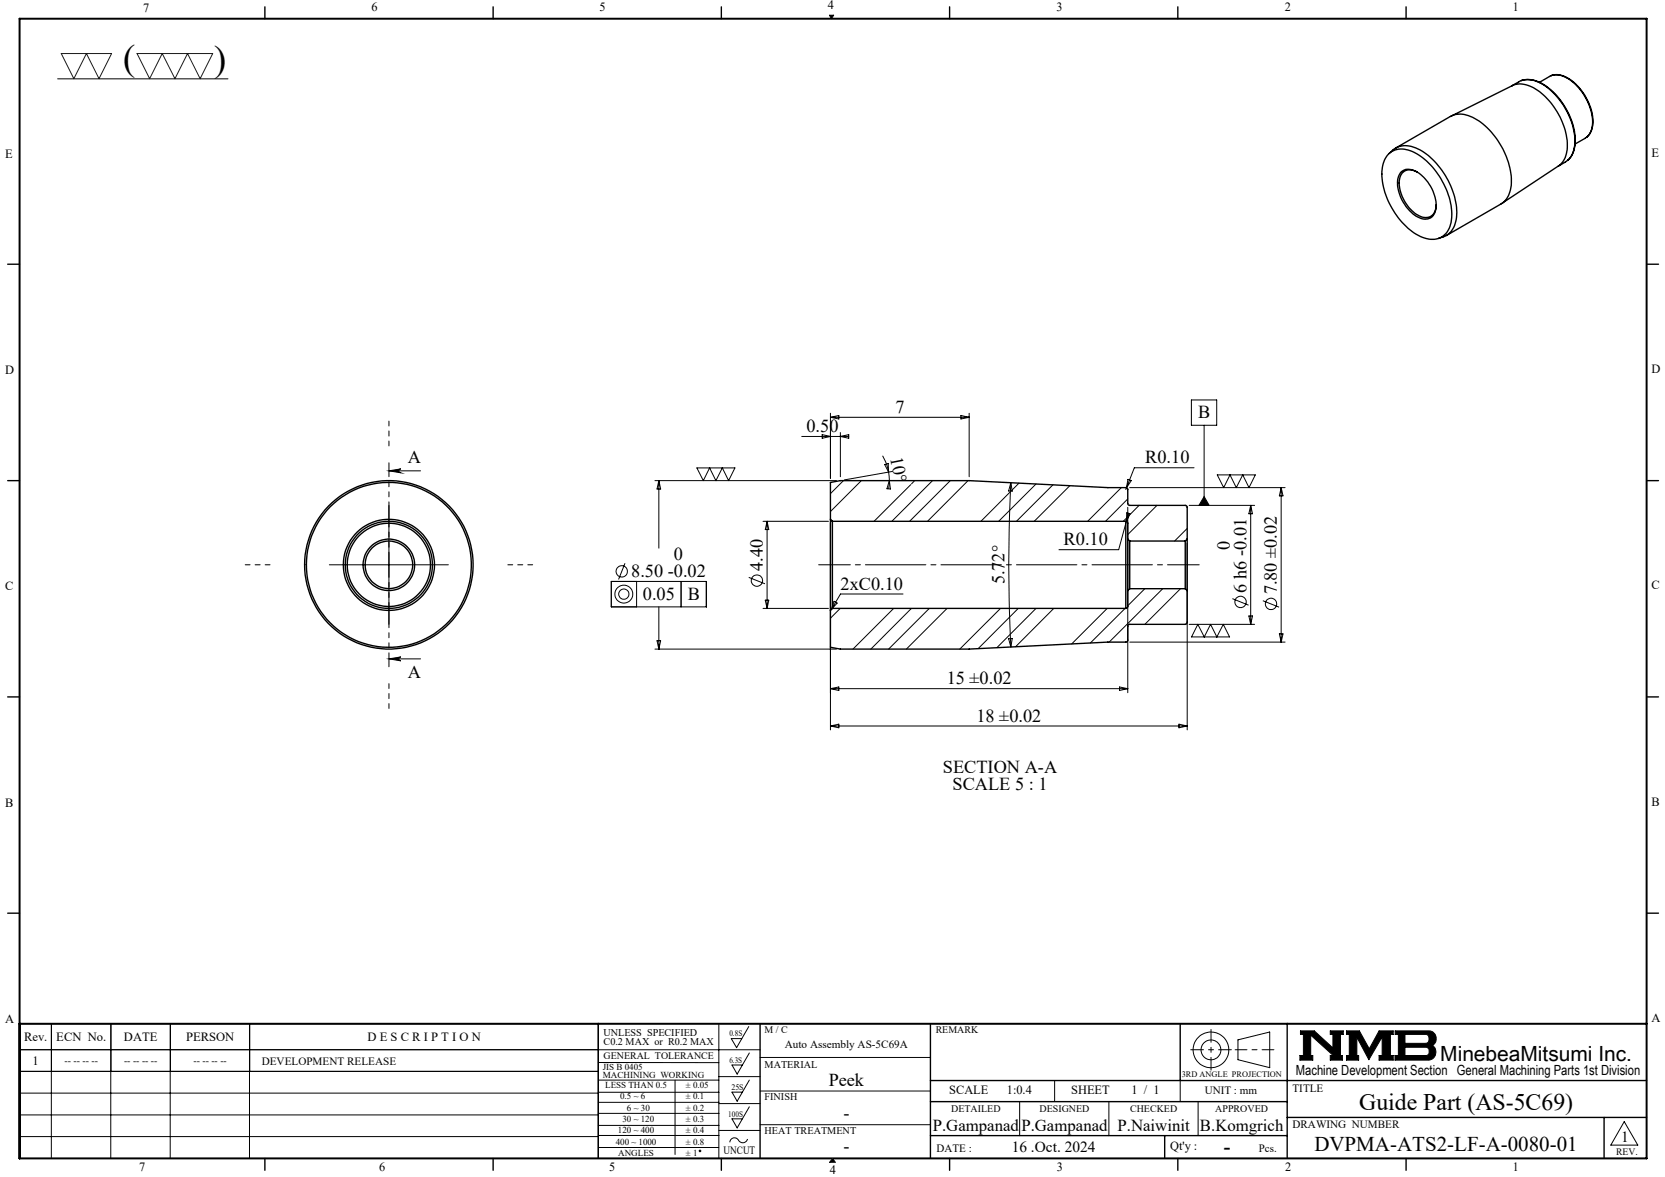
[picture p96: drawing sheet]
<svg xmlns="http://www.w3.org/2000/svg" width="420mm" height="297mm" viewBox="0 0 420 297" stroke-linecap="round" stroke-linejoin="round" font-family="sans-serif">
<defs><g id="words">
<g font-size="9.2">
<text x="31.1" y="17.7">(</text>
<text x="54" y="17.8">)</text>
</g>
<text font-size="6" x="342.9" y="280">Guide Part (AS-5C69)</text>
<g font-size="5.3">
<text x="363.3" y="267.7">MinebeaMitsumi Inc.</text>
<text x="331.5" y="290.4">DVPMA-ATS2-LF-A-0080-01</text>
</g>
<text font-size="4.9" x="308.8" y="290.9">-</text>
<g font-size="4.6">
<text x="225.8" y="104.2">7</text>
<text x="302.2" y="105.6">B</text>
<text x="203.4" y="109">0.50</text>
<text x="102.9" y="116.8">A</text>
<text x="224.6" y="115.5" transform="rotate(79 224.6 115.5)">10°</text>
<text x="288.9" y="116.9">R0.10</text>
<text x="268.3" y="137.6">R0.10</text>
<text x="170" y="141.4">0</text>
<text x="310.2" y="138.7" transform="rotate(-90 310.2 138.7)">0</text>
<text x="159.2" y="145.6">8.50 -0.02</text>
<text x="192.4" y="144.1" transform="rotate(-90 192.4 144.1)">4.40</text>
<text x="212" y="148.8">2xC0.10</text>
<text x="253.4" y="147.5" transform="rotate(-90 253.4 147.5)">5.72°</text>
<text x="314.4" y="149.5" transform="rotate(-90 314.4 149.5)">6 h6 -0.01</text>
<text x="162.2" y="151.4">0.05</text>
<text x="173.5" y="151.4">B</text>
<text x="322.1" y="150" transform="rotate(-90 322.1 150)">7.80 ±0.02</text>
<text x="102.9" y="171.1">A</text>
<text x="238.8" y="172.7">15 ±0.02</text>
<text x="246.3" y="182.1">18 ±0.02</text>
<text x="237.8" y="195.1">SECTION A-A</text>
<text x="240.3" y="199.3">SCALE 5 : 1</text>
<text x="209" y="274.1">Peek</text>
<text x="212.7" y="282.4">-</text>
<text x="212.8" y="290.6">-</text>
</g>
<g font-size="4.2">
<text x="235.3" y="285.5">P.Gampanad</text>
<text x="257.6" y="285.5">P.Gampanad</text>
<text x="281.9" y="285.5">P.Naiwinit</text>
<text x="302.7" y="285.5">B.Komgrich</text>
</g>
<g font-size="3.9">
<text x="255.2" y="290.6">16 .Oct. 2024</text>
<text x="408.9" y="288.2">1</text>
</g>
<text font-size="3.5" x="326.9" y="271.4">Machine Development Section General Machining Parts 1st Division</text>
<g font-size="3.2">
<text x="36.1" y="2.9">7</text>
<text x="93.7" y="2.8">6</text>
<text x="151.3" y="2.8">5</text>
<text x="208.8" y="2.2">4</text>
<text x="266.5" y="2.8">3</text>
<text x="324.1" y="2.8">2</text>
<text x="381.6" y="2.8">1</text>
<text x="1.3" y="39.8">E</text>
<text x="416.6" y="39.5">E</text>
<text x="1.3" y="94.3">D</text>
<text x="416.6" y="94.1">D</text>
<text x="1.3" y="148.9">C</text>
<text x="416.6" y="148.7">C</text>
<text x="1.3" y="203.6">B</text>
<text x="416.6" y="203.3">B</text>
<text x="416.6" y="258">A</text>
<text x="1.3" y="258.1">A</text>
<text x="6.1" y="262.7">Rev.</text>
<text x="14.2" y="262.7">ECN No.</text>
<text x="31.3" y="262.7">DATE</text>
<text x="46.9" y="262.7">PERSON</text>
<text x="92.7" y="262.7">D E S C R I P T I O N</text>
<text x="8.2" y="268.7">1</text>
<text x="239.4" y="276.2">SCALE</text>
<text x="254" y="276.2">1:0.4</text>
<text x="270.2" y="276.2">SHEET</text>
<text x="285.4" y="276.2">1 / 1</text>
<text x="295.2" y="290.1">Qt'y :</text>
<text x="35.1" y="295.5">7</text>
<text x="95.7" y="295.6">6</text>
<text x="153.6" y="295.6">5</text>
<text x="209.3" y="296.3">4</text>
<text x="266.6" y="295.6">3</text>
<text x="324.2" y="295.6">2</text>
<text x="381.6" y="295.6">1</text>
</g>
<g font-size="2.8">
<text x="66" y="268.6">DEVELOPMENT RELEASE</text>
<text x="198" y="264.5">Auto Assembly AS-5C69A</text>
<text x="326" y="275.4">TITLE</text>
<text x="303.9" y="276.2">UNIT : mm</text>
<text x="326" y="284.7">DRAWING NUMBER</text>
<text x="182.5" y="291.2">UNCUT</text>
<text x="236.3" y="290.7">DATE :</text>
<text x="317.6" y="290.6">Pcs.</text>
</g>
<g font-size="2.6">
<text x="152.2" y="261.3">UNLESS SPECIFIED</text>
<text x="152.2" y="263.7">C0.2 MAX or R0.2 MAX</text>
<text x="192.9" y="269.4">MATERIAL</text>
<text x="192.9" y="277.7">FINISH</text>
<text x="192.9" y="286.3">HEAT TREATMENT</text>
</g>
<g font-size="2.5">
<text x="192.9" y="260.7">M / C</text>
<text x="236" y="260.7">REMARK</text>
<text x="16.3" y="268.5">-- -- -- --</text>
<text x="31.3" y="268.5">-- -- -- --</text>
<text x="48.8" y="268.5">-- -- -- --</text>
<text x="152.3" y="267.3">GENERAL TOLERANCE</text>
<text x="239.9" y="280.5">DETAILED</text>
<text x="262.2" y="280.5">DESIGNED</text>
<text x="285.1" y="280.5">CHECKED</text>
<text x="306.6" y="280.5">APPROVED</text>
<text x="407.7" y="291.5">REV.</text>
</g>
<g font-size="2.3">
<text x="152.1" y="270">JIS B 0405</text>
<text x="152.1" y="272.1">MACHINING WORKING</text>
<text x="152.7" y="274.6">LESS THAN 0.5</text>
<text x="173" y="274.6">± 0.05</text>
<text x="156.4" y="277.4">0.5 ~ 6</text>
<text x="158.1" y="280.3">6 ~ 30</text>
<text x="173" y="277.4">± 0.1</text>
<text x="173" y="280.3">± 0.2</text>
<text x="155.9" y="286">120 ~ 400</text>
<text x="157" y="283.2">30 ~ 120</text>
<text x="173" y="283.2">± 0.3</text>
<text x="173" y="286">± 0.4</text>
<text x="155.3" y="288.9">400 ~ 1000</text>
<text x="155.9" y="291.7">ANGLES</text>
<text x="173" y="288.9">± 0.8</text>
<text x="173" y="291.7">± 1</text>
</g>
<g font-size="2.1">
<text x="184" y="261.5">0.8S</text>
<text x="184" y="268.1">6.3S</text>
<text x="184.5" y="275">25S</text>
<text x="298.1" y="271.8">3RD ANGLE PROJECTION</text>
<text x="183.7" y="281.9">100S</text>
</g>
</g></defs>
<g fill="none" stroke="#000" stroke-width=".25">
<path d="M14.5 19.9h43M209.2 3.8h1.1l-.6 .9zM98.1 118.8l3-.5a.49 .49 0 0 0-.5 .5 .49 .49 0 0 0 .5 .5zM98.1 118.8h8M175.8 118.1h9.6l-1.6 3.2-1.6-3.2-1.6 3.2-1.6-3.2-1.6 3.2zM202.2 110.1h11.9M207.4 109.7l2.1 .4-2.1 .5zM209.5 104.3v16.4M209.5 105.3h35M209.5 105.3l2.1-.5v.9zM212 109.1v11.2M212 110.1l2.1-.4v.9z"/>
<path d="M222.6 115a12.2 12.2 0 0 1 1.6 4.1M223.2 117.2l.8-.2 .2 2.1zM224.2 119.1l.1 2.2M225.1 119l-12.1 2.1M242.4 104.8l2.1 .5-2.1 .4zM244.5 104.3v16M300.5 100.9h6.4v6.4h-6.4zM301.2 118h-15.1l-1.9 5.1M303.7 107.3v20.2M307.1 119.8h9.6l-1.6 3.2-1.6-3.2-1.6 3.2-1.6-3.2-1.6 3.2zM98.1 127.5v30M165.2 121.3h45.8"/>
<path d="M166.2 121.3v17M166.2 121.3l.5 2.1h-1zM192.5 131.5h16.5M193.5 131.5v22M193.5 131.5l.4 2.1h-.9zM209.5 132v52.2M212.8 121.3l-3.3 3.3M217.3 121.3l-7.8 7.8M224.3 121.3l.3 2.1-.9-.1zM224.3 121.3l-.1 2.1M229.7 122.3l-9.2 9.2M230.7 121.3l-.8 .8"/>
<path d="M235.2 121.3l-10.2 10.2M239.7 121.3l-10.3 10.2M244.2 121.3l-10.2 10.2M255 121.8l-.5 20.7 .5 20.8M255 121.8l.3 2.1h-.9zM257 121.9l-9.6 9.6M261.3 122.1l-9.4 9.4M265.6 122.3l-9.2 9.2M269.9 122.6l-9 8.9M282.9 123l-8.5 8.5M284.1 131.5l-1.9 7.2h-15.1M284.2 123.1l-.2 .4"/>
<path d="M284.2 129.4l.9 .2-1 1.9zM284.5 128v46.8M284.5 125.9l-5.6 5.6M284.5 121l.9 .3-1.2 1.8zM284.7 129.5l-.6 2M285 123h39.2M287.3 127.5l-3.9 4M291.9 127.5l-7.4 7.4M299.5 137.1v47.1M299.5 133.3l-3.2 3.2M300 127.5h16.5M303.7 125.3l1.3 2.2h-2.6z"/>
<path d="M315.5 127.5v30M315.5 127.5l.4 2.1h-.9zM323.2 123v39M323.2 123l.4 2.1h-.9zM83.1 142.5h30M154.2 146.7h24v6.4h-24zM157.7 142.1l-1.7 4.1M160.6 146.7v6.4M166.2 153.1v10.7M171.8 146.7v6.4M188.9 145.7l4.1 1.6M192.5 153.5h16.5"/>
<path d="M193 151.4h.9l-.4 2.1zM210.4 151.7l.8 .5-1.5 1.6zM211.9 153.5l-2.4 2.5M225.4 153.5l-10.2 10.3M227.8 149.9h-15.8l-2.3 3.9M229.9 153.5l-10.2 10.3M234.4 153.5l-10.2 10.3M238.9 153.5l-10.3 10.3M252.4 153.5l-10.3 10.3M256.9 153.5l-10.2 10.2M261.3 153.5l-9.8 9.9M265.8 153.5l-9.6 9.7"/>
<path d="M279.3 153.5l-9 9M283.8 153.5l-8.7 8.7M288.8 148.6l-4.3 4.3M293.3 148.6l-13.5 13.4M297.8 148.6l-9 8.9M300 157.5h16.5M302.2 157.5l1.6 3.2 1.6-3.2 1.6 3.2 1.6-3.2 1.6 3.2h-9.6zM310.9 151.1l4.1 1.6M315 155.4h.9l-.4 2.1zM318.6 151.6l4.1 1.6M322.7 159.9h.9l-.4 2.1zM98.1 166.3l3-.5a.49 .49 0 0 0-.5 .5 .49 .49 0 0 0 .5 .5z"/>
<path d="M98.1 166.3h8M165.2 163.8h45.8M165.7 161.7h1l-.5 2.1zM209.5 173.8l2.1-.4v.8zM209.5 173.8h75M254.4 161.2l.9-.1-.3 2.2zM282.4 173.4l2.1 .4-2.1 .4zM285 162h39.2M209.5 183.2l2.1-.5v1zM209.5 183.2h90M297.4 182.7l2.1 .5-2.1 .5zM12.9 258.3v34"/>
<path d="M13 258.3v12M27.9 258.3v34M28 258.3v12M42.9 258.3v34M43 258.3v12M62.9 258.3v34M63 258.3v12M150.9 258.3v34M181.3 258.3v34M188.9 259l-3.1 5.4-1.3-2.3h2.6M4.9 264.9h186.8M4.9 275.8h146"/>
<path d="M5 270.3v-12h146v12l-146.1 .1M5 264.9h146M150.9 278.2h30.4M150.9 275.6h30.4M150.9 272.6h30.4M150.9 268.1h30.4M170.3 272.6v18.7M181.3 271.7h10.4M181.3 278.5h10.4M189 279.3l-3.1 5.3-1.3-2.3h2.7M189 265.7l-3.1 5.3-1.3-2.3h2.7M189 272.6l-3.1 5.3-1.3-2.3h2.7"/>
<path d="M191.7 266.8h43M191.7 275.3h43M257.2 278v8.6M266 272.7v5.3M279.7 278v8.6M297.7 272.7v5.3M302.2 278v8.6M312.3 262.4l8-2v9l-8-2zM328 260.1h3.5l4.7 4.3v-3.4h-.6v-.9h3.2v.9h-.7v5.3h.5v1.2h-3v-1.2h.7l-5.7-5.1v5.1h.6v1.2h-3.3v-1.2h.9v-5.3h-.8zM339.7 260.1h3.2l2.5 4.6 2.5-4.6h3.5v.9h-.7v5.3h.7v1.2h-3.5v-1.2h.8v-4.6l-3.4 5.7-3-5.7v4.6h.4v1.2h-3v-1.2h.7v-5.3h-.7zM351.9 260.1h8.4a1.97 1.97 0 0 1 1.9 1.5 1.97 1.97 0 0 1-.9 2.2 2.03 2.03 0 0 1 .8 2.2 2.03 2.03 0 0 1-1.8 1.5h-8.4v-1.2h.8v-5.3h-.8zM354.4 261h5.4l.6 .5v1.2l-.4 .5-.3 .1h-5.3z"/>
<path d="M354.4 264.3h5.4l.6 .4 .1 1a.79 .79 0 0 1-.8 .6h-5.3zM4.9 281.3h146M4.9 286.8h146M150.9 280.9h30.4M150.9 286.5h30.4M150.9 284h30.4M150.9 289.6h30.4M181.3 285.3h10.4M188.6 287.4a1.29 1.29 0 0 1-1.2 1 1.29 1.29 0 0 1-1.3-.9 1.14 1.14 0 0 0-1.3-.3 1.14 1.14 0 0 0-.7 1.1M191.7 283.8h43M210 292.3l.7 1M409.7 283l3.4 6h-6.8z"/>
<circle cx="156.8" cy="144.2" r="1.43"/>
<circle cx="157.4" cy="149.9" r="1.29"/>
<circle cx="157.4" cy="149.9" r="2.26"/>
<circle cx="190.9" cy="146.5" r="1.43"/>
<circle cx="312.9" cy="151.9" r="1.43"/>
<circle cx="320.6" cy="152.4" r="1.43"/>
<circle cx="305.5" cy="264.9" r="2.51"/>
<circle cx="305.5" cy="264.9" r="4.5"/>
<circle cx="176.6" cy="290.4" r=".2"/>
</g>
<path d="M311.6 264.9h9.7" fill="none" stroke="#000" stroke-width=".25" stroke-dasharray="15.2 1.3 1.3 1.3" stroke-dashoffset="12.3"/>
<path d="M305.5 259.8v10.2M300.4 264.9h10.2" fill="none" stroke="#000" stroke-width=".25" stroke-dasharray="15.2 1.3 1.3 1.3" stroke-dashoffset="12"/>
<g fill="none" stroke="#000" stroke-width=".35">
<path d="M66.8 1.7v3M124.4 1.7v3M182 1.7v3M239.5 1.7v3M297.1 1.7v3M354.7 1.7v3M391.4 19a6.5 6.5 0 0 1 6.5 2.6 12.3 12.3 0 0 1 3.6 11l-.5 1.2-.7 .7M350.1 39a5.1 5.1 0 0 1 6.1-.8 18.9 18.9 0 0 1 10 16.8 5.2 5.2 0 0 1-3.9 5.3 9.6 9.6 0 0 1-8.1-3.7 18.5 18.5 0 0 1-5.5-14.4l.6-2zM350.4 38.7a5.6 5.6 0 0 1 7.2-1.1 19.4 19.4 0 0 1 9.8 17.2 5.5 5.5 0 0 1-4.6 5.4M352.1 37.4l13.8-8a6.4 6.4 0 0 1 6.6 .8 19.4 19.4 0 0 1 8.7 16.6 5.9 5.9 0 0 1-2.6 4.7l-13.8 7.9M366.1 29.3l15.4-7.7a6.7 6.7 0 0 1 6.9 1.5 18.1 18.1 0 0 1 6.9 14.7 5.5 5.5 0 0 1-2.2 4.1l-14.3 9.4M383.8 20.3l-2.4 1.4"/>
<path d="M383.8 20.3a7.7 7.7 0 0 1 7.5 2.6 18.1 18.1 0 0 1 5.9 13.8 5.2 5.2 0 0 1-2.3 4.2l-1.8 1M383.8 20.3a7.5 7.5 0 0 1 7.1 2.1 17.7 17.7 0 0 1 6.4 14.1 5.8 5.8 0 0 1-1.8 4M388.3 20.8l2.6-1.5a4.9 4.9 0 0 1 5.3 .9 13.7 13.7 0 0 1 5.4 11.8 4.2 4.2 0 0 1-1.3 2.6M400.3 34.6l-3 1.7M353.5 43.4a3.8 3.8 0 0 1 4.9 .7 9.9 9.9 0 0 1 3.6 9.3 2.8 2.8 0 0 1-4.4 1.3 10.2 10.2 0 0 1-4.9-9.8zM357.5 43.4a2.83 2.83 0 0 0-3.2-.2 2.83 2.83 0 0 0-1.3 3 9.9 9.9 0 0 0 5.7 8.6 2.73 2.73 0 0 0 3.6-3.1M1.9 66.7h3M415.4 66.7h3M1.9 121.3h3M209.5 131v-9.3l2.5-.4h32.5l35 1.7h4.6l.4 .4v3.7l.4 .4h14.1l.3 .2 .2 .2v8.1M209.5 131v23M209.5 131l.5 .5"/>
<path d="M210 131.5v22M210 131.5h74M284 131.5l.5 .4v4.1M284 131.5v22M284.5 136v13M284.5 136l.5 .5M285 136.5v12.1M285 136.5h14M299 136.5v12.1M299.5 136v13M299.5 136l-.5 .5M415.4 121.3h3"/>
<path d="M210 153.5l-.5 .5M210 153.5h74M284.5 149v4.1l-.5 .4M285 148.6l-.5 .4M285 148.6h14M299 148.6l.5 .4M299.5 149v8.1l-.3 .4h-14.3l-.4 .4v3.7l-.4 .4h-4.6l-35 1.8h-32.5l-2.5-.5v-9.3M1.9 175.9h3M415.4 175.9h3M1.9 230.4h3M415.4 230.4h3M150.9 258.3v34"/>
<path d="M191.7 258.3v34M234.7 258.3v34M297.7 258.3v14.4M324.7 258.3v34M234.7 272.7h180.7M234.7 278h90M66.8 292.3v3M124.4 292.3v3M182 292.3v3M234.7 286.6h90M239.5 292.3v3M293.8 286.6v5.7"/>
<path d="M297.1 292.3v3M324.7 282h90.7M354.7 292.3v3M404.6 282v10.3"/>
<circle cx="98.1" cy="142.5" r="6.5"/>
<circle cx="98.1" cy="142.5" r="21.3"/>
<circle cx="98.1" cy="142.5" r="11"/>
<circle cx="98.1" cy="142.5" r="10.5"/>
<circle cx="98.1" cy="142.5" r="20.8"/>
<circle cx="98.1" cy="142.5" r="6"/>
<circle cx="98.1" cy="142.5" r="11.5"/>
</g>
<path d="M4.9 4.7h410.5v287.6h-410.5zM4.9 258.3h410.5" fill="none" stroke="#000" stroke-width=".5"/>
<path d="M210 292.3l-.7 1h1.4" fill="none" stroke="#00f" stroke-width=".25"/>
<g fill="#000">
<path d="M210 292.3l.7 1h-1.4z"/>
<path d="M209.2 3.8l.5 .9 .6-.9zM328 260.1v.9h.8v5.3h-.9v1.2h3.3v-1.2h-.6v-5.1l5.7 5.1h-.7v1.2h3v-1.2h-.5v-5.3h.7v-.9h-3.2v.9h.6v3.4l-4.7-4.3zM351.9 260.1v.9h.8v5.3h-.8v1.2h8.6l.7-.2 .6-.5 .4-.8v-.8l-.3-.8-.6-.6 .8-.8 .2-1.3-.5-.9-.5-.5-.6-.2zM354.4 264.3h5.4l.6 .4 .1 1-.6 .6h-5.5zM354.4 261l5.5 .1 .5 .5v1.1l-.3 .5-.3 .1h-5.4zM339.7 260.1v.9h.7v5.3h-.7v1.2h3v-1.2h-.4v-4.6l3 5.7 3.4-5.7v4.6h-.8v1.2h3.5v-1.2h-.7v-5.3h.7v-.9h-3.5l-2.5 4.6-2.5-4.6z" fill-rule="evenodd"/>
</g>
<path d="M98.1 116.8v51.4" fill="none" stroke="#000" stroke-width=".25" stroke-dasharray="6.3 1.3 1.3 1.3 1.3 1.3" stroke-dashoffset="2.8"/>
<path d="M98.1 112.5v-6.2M68.1 142.5h-6.2M128.1 142.5h6.3M98.1 172.5v6.3" fill="none" stroke="#000" stroke-width=".25" stroke-dasharray="15.2 1.3 1.3 1.3" stroke-dashoffset="14"/>
<path d="M302.5 142.5h-96" fill="none" stroke="#000" stroke-width=".25" stroke-dasharray="15.2 1.3 1.3 1.3" stroke-dashoffset="7.2"/>
<path d="M15.5 13.5h12.7l-3.2 6.4-3.2-6.4-3.2 6.4zM34.6 13.5h19.1l-3.2 6.4-3.2-6.4-3.2 6.4-3.2-6.4-3.2 6.4z" fill="none" stroke="#191924" stroke-width=".25"/>
<g fill="#000">
<path d="M303.7 125.3l1.3 2.2h-2.6z"/>
<path d="M98.1 118.8l3-.5a.49 .49 0 0 0-.5 .5 .49 .49 0 0 0 .5 .5zM98.1 166.3l3-.5a.49 .49 0 0 0-.5 .5 .49 .49 0 0 0 .5 .5z"/>
</g>
<use href="#words"/>
</svg>
